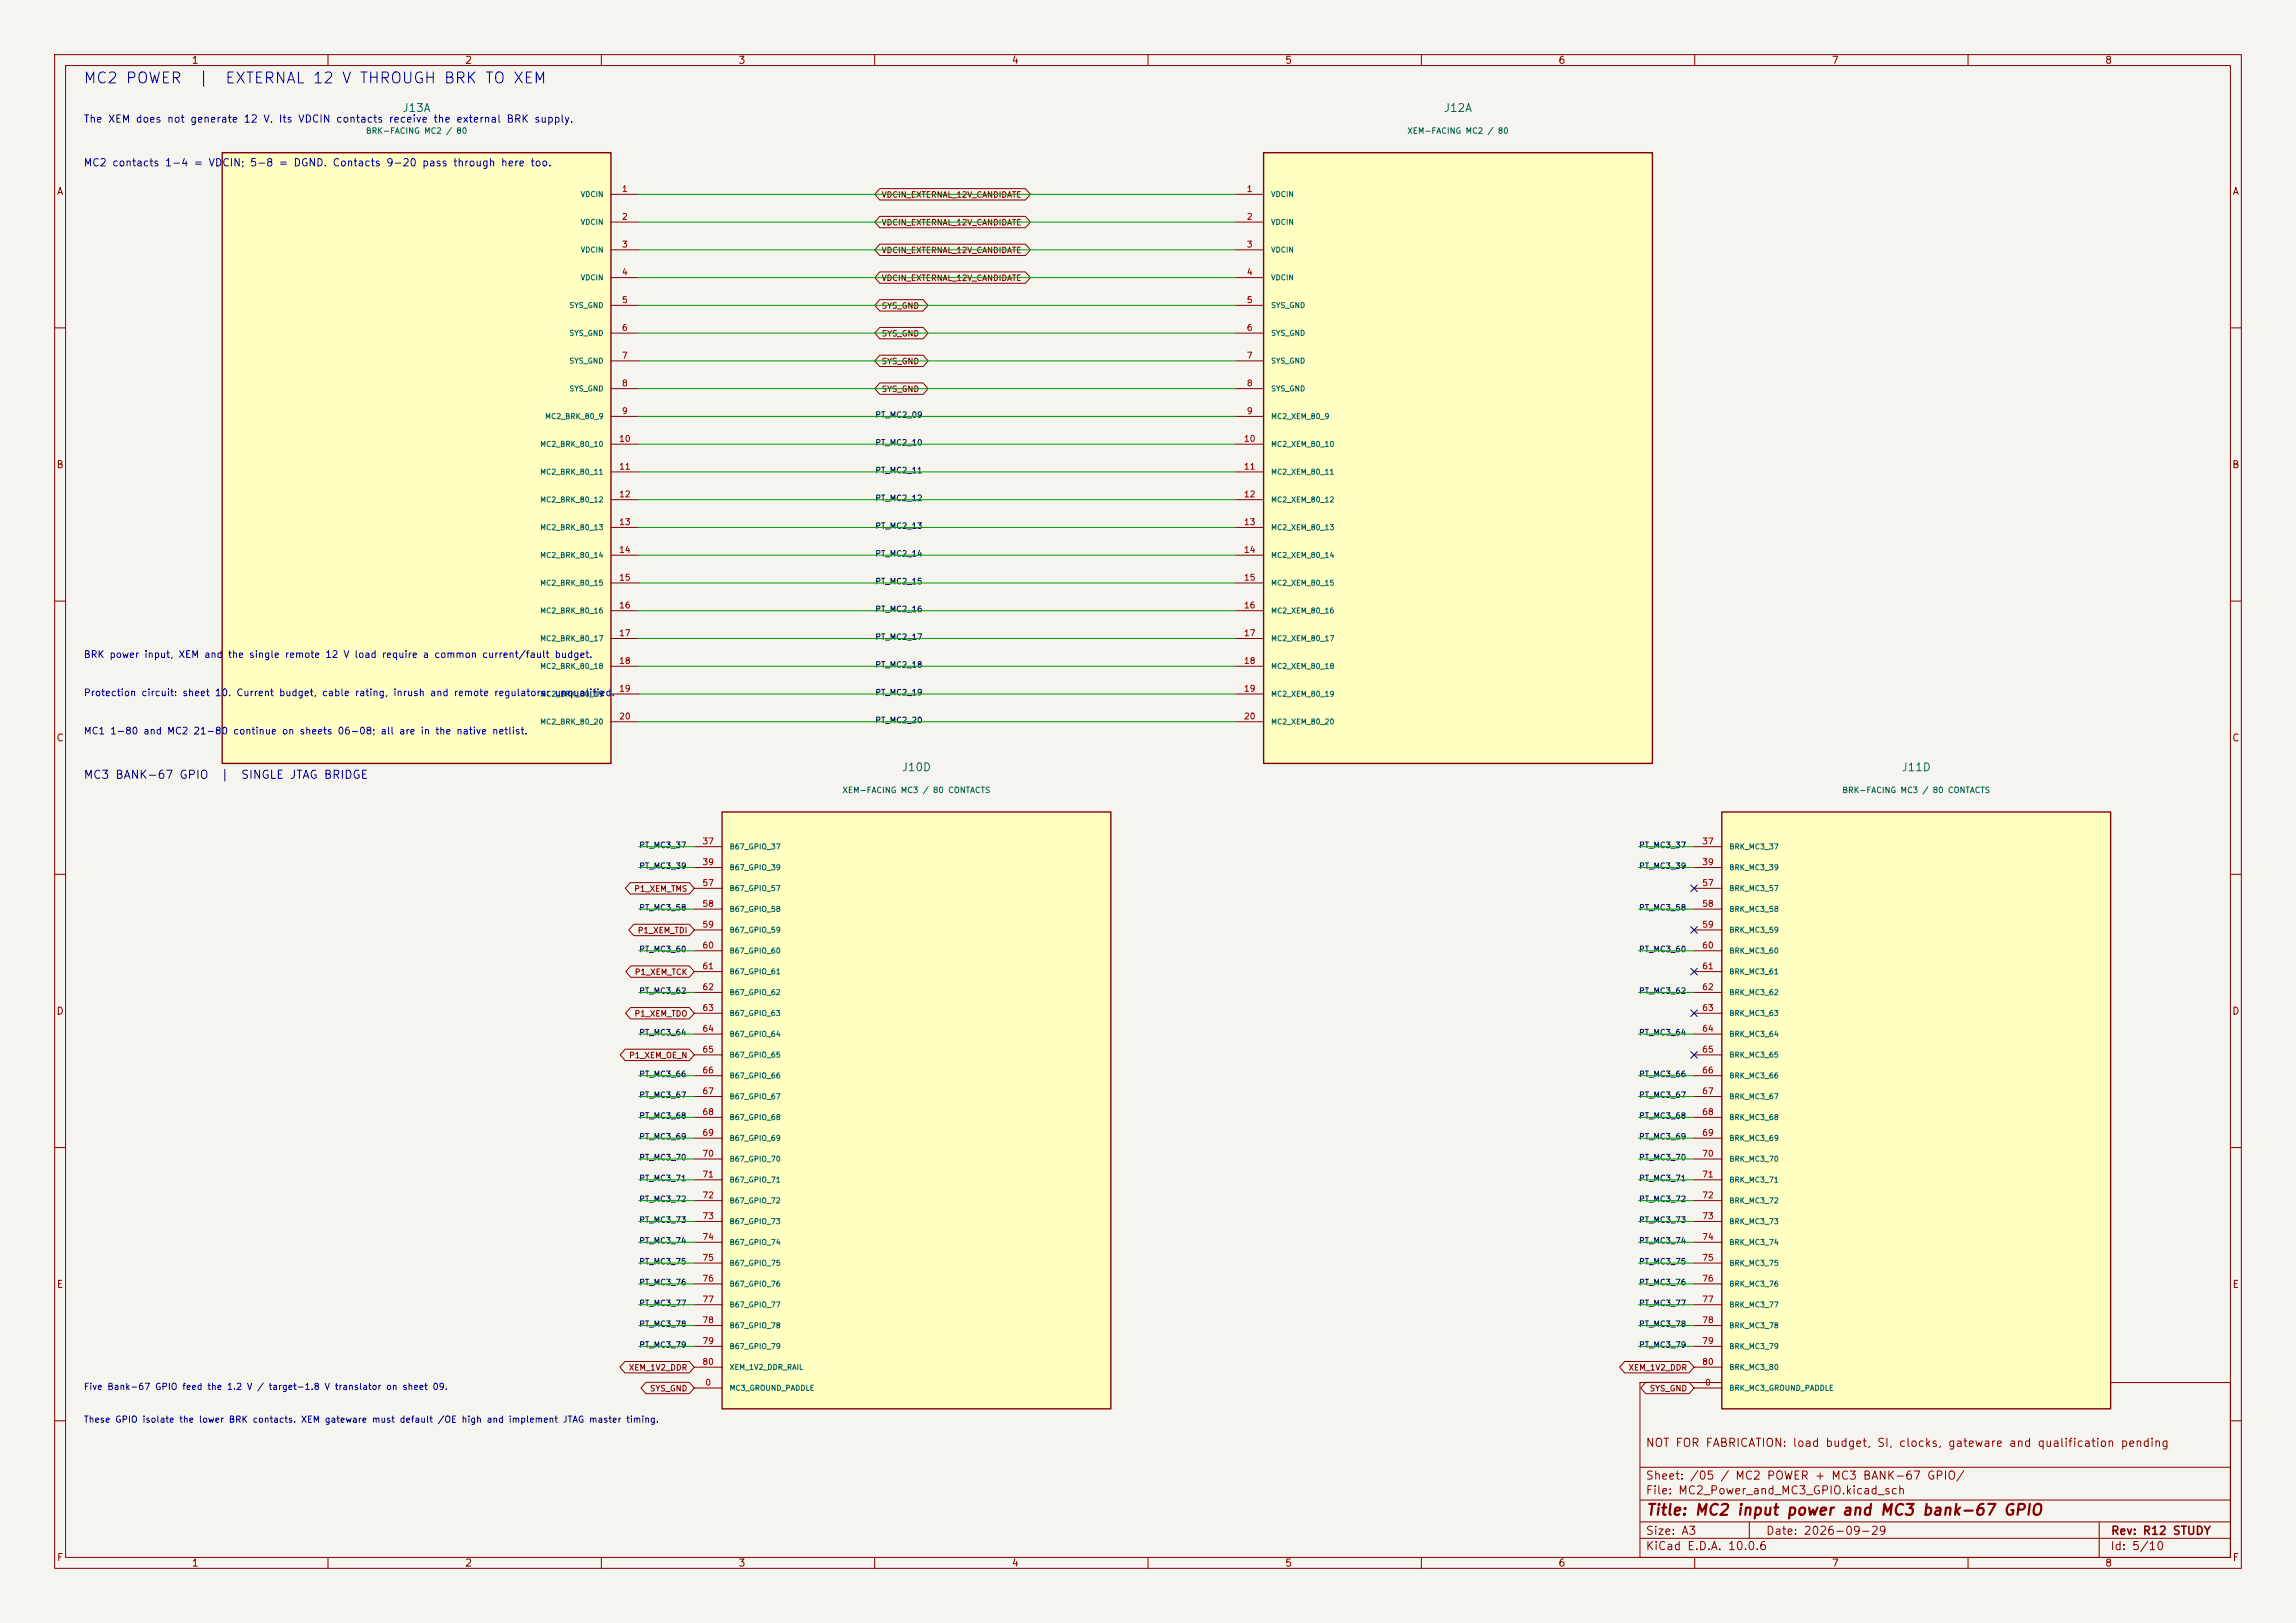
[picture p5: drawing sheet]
<svg xmlns="http://www.w3.org/2000/svg" width="420mm" height="297mm" viewBox="0 0 420 297" stroke-linecap="round" stroke-linejoin="round" font-family="sans-serif">
<defs><g id="words">
<g font-size="2" fill="#0000c2">
<text x="15.1" y="15.8">MC2 POWER</text>
<text x="36.1" y="15.8">|</text>
<text x="41" y="15.8">EXTERNAL 12 V THROUGH BRK TO XEM</text>
</g>
<text font-size="2" fill="#840000" x="301" y="277.8">Title: MC2 input power and MC3 bank-67 GPIO</text>
<g font-size="1.5" fill="#0000c2">
<text x="15.2" y="142.9">MC3 BANK-67 GPIO</text>
<text x="40.3" y="142.9">|</text>
<text x="44" y="142.9">SINGLE JTAG BRIDGE</text>
</g>
<g font-size="1.5" fill="#840000">
<text x="300.9" y="265.1">NOT FOR FABRICATION: load budget, SI, clocks, gateware and qualification pending</text>
<text x="300.9" y="273.8">File: MC2_Power_and_MC3_GPIO.kicad_sch</text>
<text x="300.9" y="271.1">Sheet: /05 / MC2 POWER + MC3 BANK-67 GPIO/</text>
<text x="300.9" y="281.2">Size: A3</text>
<text x="322.9" y="281.2">Date: 2026-09-29</text>
<text x="386" y="281.2">Rev: R12 STUDY</text>
<text x="300.9" y="284">KiCad E.D.A. 10.0.6</text>
<text x="385.9" y="284">Id: 5/10</text>
</g>
<g font-size="1.4" fill="#006464">
<text x="73.5" y="20.8">J13A</text>
<text x="264" y="20.8">J12A</text>
<text x="164.8" y="141.5">J10D</text>
<text x="347.7" y="141.5">J11D</text>
</g>
<g font-size="1.3" fill="#840000">
<text x="35" y="12">1</text>
<text x="85" y="12">2</text>
<text x="135" y="12">3</text>
<text x="185" y="12">4</text>
<text x="235" y="12">5</text>
<text x="285" y="12">6</text>
<text x="335" y="12">7</text>
<text x="385" y="12">8</text>
<text x="10.3" y="36">A</text>
<text x="408.3" y="36">A</text>
<text x="10.2" y="86">B</text>
<text x="408.2" y="86">B</text>
<text x="10.2" y="136">C</text>
<text x="408.2" y="136">C</text>
<text x="10.2" y="186">D</text>
<text x="408.2" y="186">D</text>
<text x="10.3" y="236">E</text>
<text x="408.3" y="236">E</text>
<text x="10.3" y="286">F</text>
<text x="35" y="287">1</text>
<text x="85" y="287">2</text>
<text x="135" y="287">3</text>
<text x="185" y="287">4</text>
<text x="235" y="287">5</text>
<text x="285" y="287">6</text>
<text x="335" y="287">7</text>
<text x="385" y="287">8</text>
<text x="408.3" y="286">F</text>
</g>
<g font-size="1.3" fill="#0000c2">
<text x="15.2" y="22.8">The XEM does not generate 12 V. Its VDCIN contacts receive the external BRK supply.</text>
<text x="15.2" y="30.8">MC2 contacts 1-4 = VDCIN; 5-8 = DGND. Contacts 9-20 pass through here too.</text>
<text x="15.2" y="120.7">BRK power input, XEM and</text>
<text x="41.6" y="120.7">the single remote 12 V load require a common current/fault budget.</text>
<text x="15.2" y="127.7">Protection circuit: sheet 10. Current budget, cable rating, inrush and remote regulators: unqualified.</text>
<text x="15.2" y="134.7">MC1 1-80 and MC2 21-80 continue on sheets 06-08; all are in the native netlist.</text>
</g>
<g font-size="1.2" fill="#0000c2">
<text x="15.2" y="254.6">Five Bank-67 GPIO feed the 1.2 V / target-1.8 V translator on sheet 09.</text>
<text x="15.2" y="260.6">These GPIO isolate the lower BRK contacts. XEM gateware must default /OE high and implement JTAG master timing.</text>
</g>
<g font-size="1.1" fill="#a90000">
<text x="113.7" y="35.4">1</text>
<text x="228" y="35.4">1</text>
<text x="113.7" y="40.5">2</text>
<text x="228" y="40.5">2</text>
<text x="113.7" y="45.6">3</text>
<text x="228" y="45.6">3</text>
<text x="113.7" y="50.6">4</text>
<text x="228" y="50.6">4</text>
<text x="113.7" y="55.7">5</text>
<text x="228" y="55.7">5</text>
<text x="113.7" y="60.8">6</text>
<text x="113.7" y="65.9">7</text>
<text x="228" y="60.8">6</text>
<text x="228" y="65.9">7</text>
<text x="113.7" y="71">8</text>
<text x="228" y="71">8</text>
<text x="113.7" y="76">9</text>
<text x="228" y="76">9</text>
<text x="113.1" y="81.1">10</text>
<text x="227.4" y="81.1">10</text>
<text x="113.1" y="86.2">11</text>
<text x="227.4" y="86.2">11</text>
<text x="113.1" y="91.3">12</text>
<text x="227.4" y="91.3">12</text>
<text x="113.1" y="96.4">13</text>
<text x="113.1" y="101.4">14</text>
<text x="227.4" y="96.4">13</text>
<text x="227.4" y="101.4">14</text>
<text x="113.1" y="106.5">15</text>
<text x="227.4" y="106.5">15</text>
<text x="113.1" y="111.6">16</text>
<text x="227.4" y="111.6">16</text>
<text x="113.1" y="116.7">17</text>
<text x="227.4" y="116.7">17</text>
<text x="113.1" y="121.8">18</text>
<text x="227.4" y="121.8">18</text>
<text x="113.1" y="126.8">19</text>
<text x="113.1" y="131.9">20</text>
<text x="227.4" y="126.8">19</text>
<text x="227.4" y="131.9">20</text>
<text x="128.4" y="154.8">37</text>
<text x="311.3" y="154.8">37</text>
<text x="128.4" y="158.6">39</text>
<text x="311.3" y="158.6">39</text>
<text x="128.4" y="162.4">57</text>
<text x="128.4" y="166.2">58</text>
<text x="311.3" y="162.4">57</text>
<text x="311.3" y="166.2">58</text>
<text x="128.4" y="170">59</text>
<text x="128.4" y="173.8">60</text>
<text x="311.3" y="170">59</text>
<text x="311.3" y="173.8">60</text>
<text x="128.4" y="177.6">61</text>
<text x="311.3" y="177.6">61</text>
<text x="128.4" y="181.4">62</text>
<text x="128.4" y="185.3">63</text>
<text x="311.3" y="181.4">62</text>
<text x="311.3" y="185.3">63</text>
<text x="128.4" y="189.1">64</text>
<text x="311.3" y="189.1">64</text>
<text x="128.4" y="192.9">65</text>
<text x="128.4" y="196.7">66</text>
<text x="311.3" y="192.9">65</text>
<text x="311.3" y="196.7">66</text>
<text x="128.4" y="200.5">67</text>
<text x="311.3" y="200.5">67</text>
<text x="128.4" y="204.3">68</text>
<text x="128.4" y="208.1">69</text>
<text x="311.3" y="204.3">68</text>
<text x="311.3" y="208.1">69</text>
<text x="128.4" y="211.9">70</text>
<text x="128.4" y="215.7">71</text>
<text x="311.3" y="211.9">70</text>
<text x="311.3" y="215.7">71</text>
<text x="128.4" y="219.5">72</text>
<text x="311.3" y="219.5">72</text>
<text x="128.4" y="223.4">73</text>
<text x="128.4" y="227.2">74</text>
<text x="311.3" y="223.4">73</text>
<text x="311.3" y="227.2">74</text>
<text x="128.4" y="231">75</text>
<text x="311.3" y="231">75</text>
<text x="128.4" y="234.8">76</text>
<text x="128.4" y="238.6">77</text>
<text x="311.3" y="234.8">76</text>
<text x="311.3" y="238.6">77</text>
<text x="128.4" y="242.4">78</text>
<text x="311.3" y="242.4">78</text>
<text x="128.4" y="246.2">79</text>
<text x="128.4" y="250">80</text>
<text x="311.3" y="246.2">79</text>
<text x="311.3" y="250">80</text>
<text x="128.9" y="253.8">0</text>
<text x="311.8" y="253.8">0</text>
</g>
<g font-size="1" fill="#006464">
<text x="66.8" y="24.7">BRK-FACING MC2 / 80</text>
<text x="257.3" y="24.7">XEM-FACING MC2 / 80</text>
<text x="106.1" y="36.3">VDCIN</text>
<text x="106.1" y="41.4">VDCIN</text>
<text x="232.4" y="36.3">VDCIN</text>
<text x="232.4" y="41.4">VDCIN</text>
<text x="106.1" y="46.4">VDCIN</text>
<text x="232.4" y="46.4">VDCIN</text>
<text x="106.1" y="51.5">VDCIN</text>
<text x="232.4" y="51.5">VDCIN</text>
<text x="104.1" y="56.6">SYS_GND</text>
<text x="232.4" y="56.6">SYS_GND</text>
<text x="104.1" y="61.7">SYS_GND</text>
<text x="232.4" y="61.7">SYS_GND</text>
<text x="104.1" y="66.8">SYS_GND</text>
<text x="104.1" y="71.8">SYS_GND</text>
<text x="232.4" y="66.8">SYS_GND</text>
<text x="232.4" y="71.8">SYS_GND</text>
<text x="99.6" y="76.9">MC2_BRK_80_9</text>
<text x="232.4" y="76.9">MC2_XEM_80_9</text>
<text x="98.7" y="82">MC2_BRK_80_10</text>
<text x="232.4" y="82">MC2_XEM_80_10</text>
<text x="98.7" y="87.1">MC2_BRK_80_11</text>
<text x="232.4" y="87.1">MC2_XEM_80_11</text>
<text x="98.7" y="92.2">MC2_BRK_80_12</text>
<text x="232.4" y="92.2">MC2_XEM_80_12</text>
<text x="98.7" y="97.2">MC2_BRK_80_13</text>
<text x="232.4" y="97.2">MC2_XEM_80_13</text>
<text x="98.7" y="102.3">MC2_BRK_80_14</text>
<text x="98.7" y="107.4">MC2_BRK_80_15</text>
<text x="232.4" y="102.3">MC2_XEM_80_14</text>
<text x="232.4" y="107.4">MC2_XEM_80_15</text>
<text x="98.7" y="112.5">MC2_BRK_80_16</text>
<text x="232.4" y="112.5">MC2_XEM_80_16</text>
<text x="98.7" y="117.6">MC2_BRK_80_17</text>
<text x="232.4" y="117.6">MC2_XEM_80_17</text>
<text x="98.7" y="122.6">MC2_BRK_80_18</text>
<text x="232.4" y="122.6">MC2_XEM_80_18</text>
<text x="98.7" y="127.7">MC2_BRK_80_19</text>
<text x="232.4" y="127.7">MC2_XEM_80_19</text>
<text x="98.7" y="132.8">MC2_BRK_80_20</text>
<text x="232.4" y="132.8">MC2_XEM_80_20</text>
<text x="154" y="145.4">XEM-FACING MC3 / 80 CONTACTS</text>
<text x="336.9" y="145.4">BRK-FACING MC3 / 80 CONTACTS</text>
<text x="133.4" y="155.7">B67_GPIO_37</text>
<text x="316.2" y="155.7">BRK_MC3_37</text>
<text x="133.4" y="159.5">B67_GPIO_39</text>
<text x="316.2" y="159.5">BRK_MC3_39</text>
<text x="133.4" y="163.3">B67_GPIO_57</text>
<text x="133.4" y="167.1">B67_GPIO_58</text>
<text x="316.2" y="163.3">BRK_MC3_57</text>
<text x="316.2" y="167.1">BRK_MC3_58</text>
<text x="133.4" y="170.9">B67_GPIO_59</text>
<text x="316.2" y="170.9">BRK_MC3_59</text>
<text x="133.4" y="174.7">B67_GPIO_60</text>
<text x="133.4" y="178.5">B67_GPIO_61</text>
<text x="316.2" y="174.7">BRK_MC3_60</text>
<text x="316.2" y="178.5">BRK_MC3_61</text>
<text x="133.4" y="182.3">B67_GPIO_62</text>
<text x="316.2" y="182.3">BRK_MC3_62</text>
<text x="133.4" y="186.1">B67_GPIO_63</text>
<text x="133.4" y="189.9">B67_GPIO_64</text>
<text x="316.2" y="186.1">BRK_MC3_63</text>
<text x="316.2" y="189.9">BRK_MC3_64</text>
<text x="133.4" y="193.8">B67_GPIO_65</text>
<text x="133.4" y="197.6">B67_GPIO_66</text>
<text x="316.2" y="193.8">BRK_MC3_65</text>
<text x="316.2" y="197.6">BRK_MC3_66</text>
<text x="133.4" y="201.4">B67_GPIO_67</text>
<text x="316.2" y="201.4">BRK_MC3_67</text>
<text x="133.4" y="205.2">B67_GPIO_68</text>
<text x="133.4" y="209">B67_GPIO_69</text>
<text x="316.2" y="205.2">BRK_MC3_68</text>
<text x="316.2" y="209">BRK_MC3_69</text>
<text x="133.4" y="212.8">B67_GPIO_70</text>
<text x="316.2" y="212.8">BRK_MC3_70</text>
<text x="133.4" y="216.6">B67_GPIO_71</text>
<text x="133.4" y="220.4">B67_GPIO_72</text>
<text x="316.2" y="216.6">BRK_MC3_71</text>
<text x="316.2" y="220.4">BRK_MC3_72</text>
<text x="133.4" y="224.2">B67_GPIO_73</text>
<text x="316.2" y="224.2">BRK_MC3_73</text>
<text x="133.4" y="228">B67_GPIO_74</text>
<text x="133.4" y="231.9">B67_GPIO_75</text>
<text x="316.2" y="228">BRK_MC3_74</text>
<text x="316.2" y="231.9">BRK_MC3_75</text>
<text x="133.4" y="235.7">B67_GPIO_76</text>
<text x="133.4" y="239.5">B67_GPIO_77</text>
<text x="316.2" y="235.7">BRK_MC3_76</text>
<text x="316.2" y="239.5">BRK_MC3_77</text>
<text x="133.4" y="243.3">B67_GPIO_78</text>
<text x="316.2" y="243.3">BRK_MC3_78</text>
<text x="133.4" y="247.1">B67_GPIO_79</text>
<text x="133.4" y="250.9">XEM_1V2_DDR_RAIL</text>
<text x="316.2" y="247.1">BRK_MC3_79</text>
<text x="316.2" y="250.9">BRK_MC3_80</text>
<text x="133.4" y="254.7">MC3_GROUND_PADDLE</text>
<text x="316.2" y="254.7">BRK_MC3_GROUND_PADDLE</text>
</g>
<g font-size="1" fill="#840000">
<text x="161.2" y="36.4">VDCIN_EXTERNAL_12V_CANDIDATE</text>
<text x="161.2" y="41.5">VDCIN_EXTERNAL_12V_CANDIDATE</text>
<text x="161.2" y="46.6">VDCIN_EXTERNAL_12V_CANDIDATE</text>
<text x="161.2" y="51.7">VDCIN_EXTERNAL_12V_CANDIDATE</text>
<text x="161.2" y="56.7">SYS_GND</text>
<text x="161.2" y="61.8">SYS_GND</text>
<text x="161.2" y="66.9">SYS_GND</text>
<text x="161.2" y="72">SYS_GND</text>
<text x="115.9" y="163.4">P1_XEM_TMS</text>
<text x="116.6" y="171">P1_XEM_TDI</text>
<text x="116" y="178.7">P1_XEM_TCK</text>
<text x="116" y="186.3">P1_XEM_TDO</text>
<text x="115" y="193.9">P1_XEM_OE_N</text>
<text x="114.9" y="251.1">XEM_1V2_DDR</text>
<text x="297.8" y="251.1">XEM_1V2_DDR</text>
<text x="118.8" y="254.9">SYS_GND</text>
<text x="301.7" y="254.9">SYS_GND</text>
</g>
<g font-size="1" fill="#0f0f0f">
<text x="160" y="76.7">PT_MC2_09</text>
<text x="160" y="81.8">PT_MC2_10</text>
<text x="160" y="86.9">PT_MC2_11</text>
<text x="160" y="91.9">PT_MC2_12</text>
<text x="160" y="97">PT_MC2_13</text>
<text x="160" y="107.2">PT_MC2_15</text>
<text x="160" y="102.1">PT_MC2_14</text>
<text x="160" y="112.3">PT_MC2_16</text>
<text x="160" y="117.3">PT_MC2_17</text>
<text x="160" y="122.4">PT_MC2_18</text>
<text x="160" y="127.5">PT_MC2_19</text>
<text x="160" y="132.6">PT_MC2_20</text>
<text x="116.8" y="155.4">PT_MC3_37</text>
<text x="299.7" y="155.4">PT_MC3_37</text>
<text x="116.8" y="159.3">PT_MC3_39</text>
<text x="299.7" y="159.3">PT_MC3_39</text>
<text x="116.8" y="166.9">PT_MC3_58</text>
<text x="299.7" y="166.9">PT_MC3_58</text>
<text x="116.8" y="174.5">PT_MC3_60</text>
<text x="299.7" y="174.5">PT_MC3_60</text>
<text x="116.8" y="182.1">PT_MC3_62</text>
<text x="299.7" y="182.1">PT_MC3_62</text>
<text x="116.8" y="189.7">PT_MC3_64</text>
<text x="299.7" y="189.7">PT_MC3_64</text>
<text x="116.8" y="197.4">PT_MC3_66</text>
<text x="299.7" y="197.4">PT_MC3_66</text>
<text x="116.8" y="201.2">PT_MC3_67</text>
<text x="299.7" y="201.2">PT_MC3_67</text>
<text x="116.8" y="208.8">PT_MC3_69</text>
<text x="116.8" y="205">PT_MC3_68</text>
<text x="299.7" y="205">PT_MC3_68</text>
<text x="299.7" y="208.8">PT_MC3_69</text>
<text x="116.8" y="212.6">PT_MC3_70</text>
<text x="299.7" y="212.6">PT_MC3_70</text>
<text x="116.8" y="220.2">PT_MC3_72</text>
<text x="116.8" y="216.4">PT_MC3_71</text>
<text x="299.7" y="216.4">PT_MC3_71</text>
<text x="299.7" y="220.2">PT_MC3_72</text>
<text x="116.8" y="224">PT_MC3_73</text>
<text x="116.8" y="227.8">PT_MC3_74</text>
<text x="299.7" y="227.8">PT_MC3_74</text>
<text x="299.7" y="224">PT_MC3_73</text>
<text x="116.8" y="231.6">PT_MC3_75</text>
<text x="299.7" y="231.6">PT_MC3_75</text>
<text x="116.8" y="239.3">PT_MC3_77</text>
<text x="116.8" y="235.5">PT_MC3_76</text>
<text x="299.7" y="235.5">PT_MC3_76</text>
<text x="299.7" y="239.3">PT_MC3_77</text>
<text x="116.8" y="243.1">PT_MC3_78</text>
<text x="299.7" y="243.1">PT_MC3_78</text>
<text x="116.8" y="246.9">PT_MC3_79</text>
<text x="299.7" y="246.9">PT_MC3_79</text>
</g>
</g></defs>
<path d="M0 0h420v297h-420z" fill="#f5f4ef" stroke="#f5f4ef" stroke-width=".18"/>
<g fill="none" stroke="#840000" stroke-width=".18">
<path d="M10 10h400v277h-400zM12 12h396v273h-396zM60 10v2M110 10v2M160 10v2M210 10v2M260 10v2M310 10v2M360 10v2M10 60h2M408 60h2M10 110h2"/>
<path d="M408 110h2M10 160h2M408 160h2M10 210h2M408 210h2M300 253h108v32h-108zM10 260h2M300 278.5h108M300 274.5h108M300 268.5h108M320 278.5v3M384 278.5v6.5"/>
<path d="M408 260h2M60 285v2M110 285v2M160 285v2M210 285v2M260 285v2M300 281.5h108M310 285v2M360 285v2"/>
</g>
<path d="M40.6 27.9h71.2v111.8h-71.2z" fill="#ffffc2"/>
<path d="M40.6 27.9h71.2v111.8h-71.2z" fill="none" stroke="#840000" stroke-width=".25"/>
<g fill="none" stroke="#840000" stroke-width=".18">
<path d="M111.8 35.6h5M111.8 40.6h5M111.8 45.7h5M111.8 50.8h5M111.8 55.9h5M111.8 61h5M111.8 66h5M111.8 71.1h5M111.8 76.2h5M111.8 81.3h5M111.8 86.4h5M111.8 91.4h5"/>
<path d="M111.8 96.5h5M111.8 101.6h5M111.8 106.7h5M111.8 111.8h5M111.8 116.8h5M111.8 121.9h5M111.8 127h5M111.8 132.1h5"/>
</g>
<path d="M132.1 148.6h71.1v109.2h-71.1z" fill="#ffffc2"/>
<path d="M132.1 148.6h71.1v109.2h-71.1z" fill="none" stroke="#840000" stroke-width=".25"/>
<g fill="none" stroke="#840000" stroke-width=".18">
<path d="M127 154.9h5.1M127 158.8h5.1M127 162.6h5.1M127 166.4h5.1M127 170.2h5.1M127 174h5.1M127 177.8h5.1M127 181.6h5.1M127 185.4h5.1M127 189.2h5.1M127 193h5.1M127 196.9h5.1"/>
<path d="M127 200.7h5.1M127 204.5h5.1M127 208.3h5.1M127 212.1h5.1M127 215.9h5.1M127 219.7h5.1M127 223.5h5.1M127 227.3h5.1M127 231.1h5.1M127 234.9h5.1M127 238.8h5.1M127 254h5.1"/>
<path d="M127 242.6h5.1M127 246.4h5.1M127 250.2h5.1"/>
</g>
<path d="M315 148.6h71.1v109.2h-71.1z" fill="#ffffc2"/>
<path d="M315 148.6h71.1v109.2h-71.1z" fill="none" stroke="#840000" stroke-width=".25"/>
<g fill="none" stroke="#840000" stroke-width=".18">
<path d="M309.9 154.9h5.1M309.9 158.8h5.1M309.9 162.6h5.1M309.9 166.4h5.1M309.9 170.2h5.1M309.9 174h5.1M309.9 177.8h5.1M309.9 181.6h5.1M309.9 185.4h5.1M309.9 189.2h5.1M309.9 193h5.1M309.9 196.9h5.1"/>
<path d="M309.9 200.7h5.1M309.9 204.5h5.1M309.9 208.3h5.1M309.9 212.1h5.1M309.9 215.9h5.1M309.9 219.7h5.1M309.9 223.5h5.1M309.9 227.3h5.1M309.9 231.1h5.1M309.9 234.9h5.1M309.9 238.8h5.1M309.9 254h5.1"/>
<path d="M309.9 242.6h5.1M309.9 246.4h5.1M309.9 250.2h5.1"/>
</g>
<path d="M231.1 27.9h71.2v111.8h-71.2z" fill="#ffffc2"/>
<path d="M231.1 27.9h71.2v111.8h-71.2z" fill="none" stroke="#840000" stroke-width=".25"/>
<g fill="none" stroke="#840000" stroke-width=".18">
<path d="M160.9 34.5h26.7l.9 1.1-.9 1h-26.7l-.9-1zM160.9 39.6h26.7l.9 1-.9 1.1h-26.7l-.9-1.1zM226.1 35.6h5M160.9 54.8h8l.9 1.1-.9 1h-8l-.9-1zM160.9 59.9h8l.9 1.1-.9 1h-8l-.9-1zM160.9 49.8h26.7l.9 1-.9 1h-26.7l-.9-1zM160.9 44.7h26.7l.9 1-.9 1.1h-26.7l-.9-1.1zM226.1 40.6h5M226.1 45.7h5M226.1 50.8h5M226.1 55.9h5M160.9 65h8l.9 1-.9 1.1h-8l-.9-1.1z"/>
<path d="M160.9 70.1h8l.9 1-.9 1.1h-8l-.9-1.1zM226.1 61h5M226.1 66h5M226.1 71.1h5M226.1 76.2h5M226.1 81.3h5M226.1 86.4h5M226.1 91.4h5M226.1 96.5h5M226.1 101.6h5M226.1 106.7h5M226.1 111.8h5"/>
<path d="M226.1 116.8h5M226.1 121.9h5M226.1 127h5M226.1 132.1h5M115.3 161.5h10.8l.9 1.1-.9 1h-10.8l-.9-1zM115.4 176.8h10.7l.9 1-.9 1h-10.7l-.9-1zM115.9 169.1h10.2l.9 1.1-.9 1h-10.2l-.9-1zM114.3 192h11.8l.9 1-.9 1.1h-11.8l-.9-1.1zM115.3 184.4h10.8l.9 1-.9 1.1h-10.8l-.9-1.1zM114.3 249.1h11.8l.9 1.1-.9 1h-11.8l-.9-1zM118.2 253h7.9l.9 1-.9 1h-7.9l-.9-1zM297.2 249.1h11.8l.9 1.1-.9 1h-11.8l-.9-1z"/>
<path d="M301 253h8l.9 1-.9 1h-8l-.9-1z"/>
</g>
<g fill="none" stroke="#009600" stroke-width=".18">
<path d="M116.8 35.6h109.3M116.8 55.9h109.3M116.8 50.8h109.3M116.8 45.7h109.3M116.8 40.6h109.3M116.8 66h109.3M116.8 71.1h109.3M116.8 76.2h109.3M116.8 61h109.3M116.8 96.5h109.3M116.8 91.4h109.3M116.8 86.4h109.3"/>
<path d="M116.8 81.3h109.3M116.8 116.8h109.3M116.8 111.8h109.3M116.8 106.7h109.3M116.8 101.6h109.3M116.8 132.1h109.3M116.8 127h109.3M116.8 121.9h109.3M116.8 158.8h10.2M116.8 154.9h10.2M299.7 158.8h10.2M299.7 154.9h10.2"/>
<path d="M116.8 166.4h10.2M116.8 174h10.2M299.7 166.4h10.2M299.7 174h10.2M116.8 196.9h10.2M116.8 181.6h10.2M116.8 189.2h10.2M299.7 196.9h10.2M299.7 181.6h10.2M299.7 189.2h10.2M116.8 204.5h10.2M116.8 200.7h10.2"/>
<path d="M116.8 208.3h10.2M116.8 212.1h10.2M116.8 219.7h10.2M116.8 215.9h10.2M299.7 204.5h10.2M299.7 200.7h10.2M299.7 208.3h10.2M299.7 212.1h10.2M299.7 219.7h10.2M299.7 215.9h10.2M116.8 231.1h10.2M116.8 227.3h10.2"/>
<path d="M116.8 223.5h10.2M116.8 238.8h10.2M116.8 234.9h10.2M299.7 231.1h10.2M299.7 227.3h10.2M299.7 223.5h10.2M299.7 238.8h10.2M299.7 234.9h10.2M116.8 246.4h10.2M116.8 242.6h10.2M299.7 246.4h10.2M299.7 242.6h10.2"/>
</g>
<path d="M309.3 169.6l1.2 1.2M309.3 162l1.2 1.2M309.3 177.2l1.2 1.2M310.5 169.6l-1.2 1.2M310.5 162l-1.2 1.2M310.5 177.2l-1.2 1.2M309.3 192.4l1.2 1.2M309.3 184.8l1.2 1.2M310.5 192.4l-1.2 1.2M310.5 184.8l-1.2 1.2" fill="none" stroke="#000084" stroke-width=".18"/>
<use href="#words"/>
</svg>
